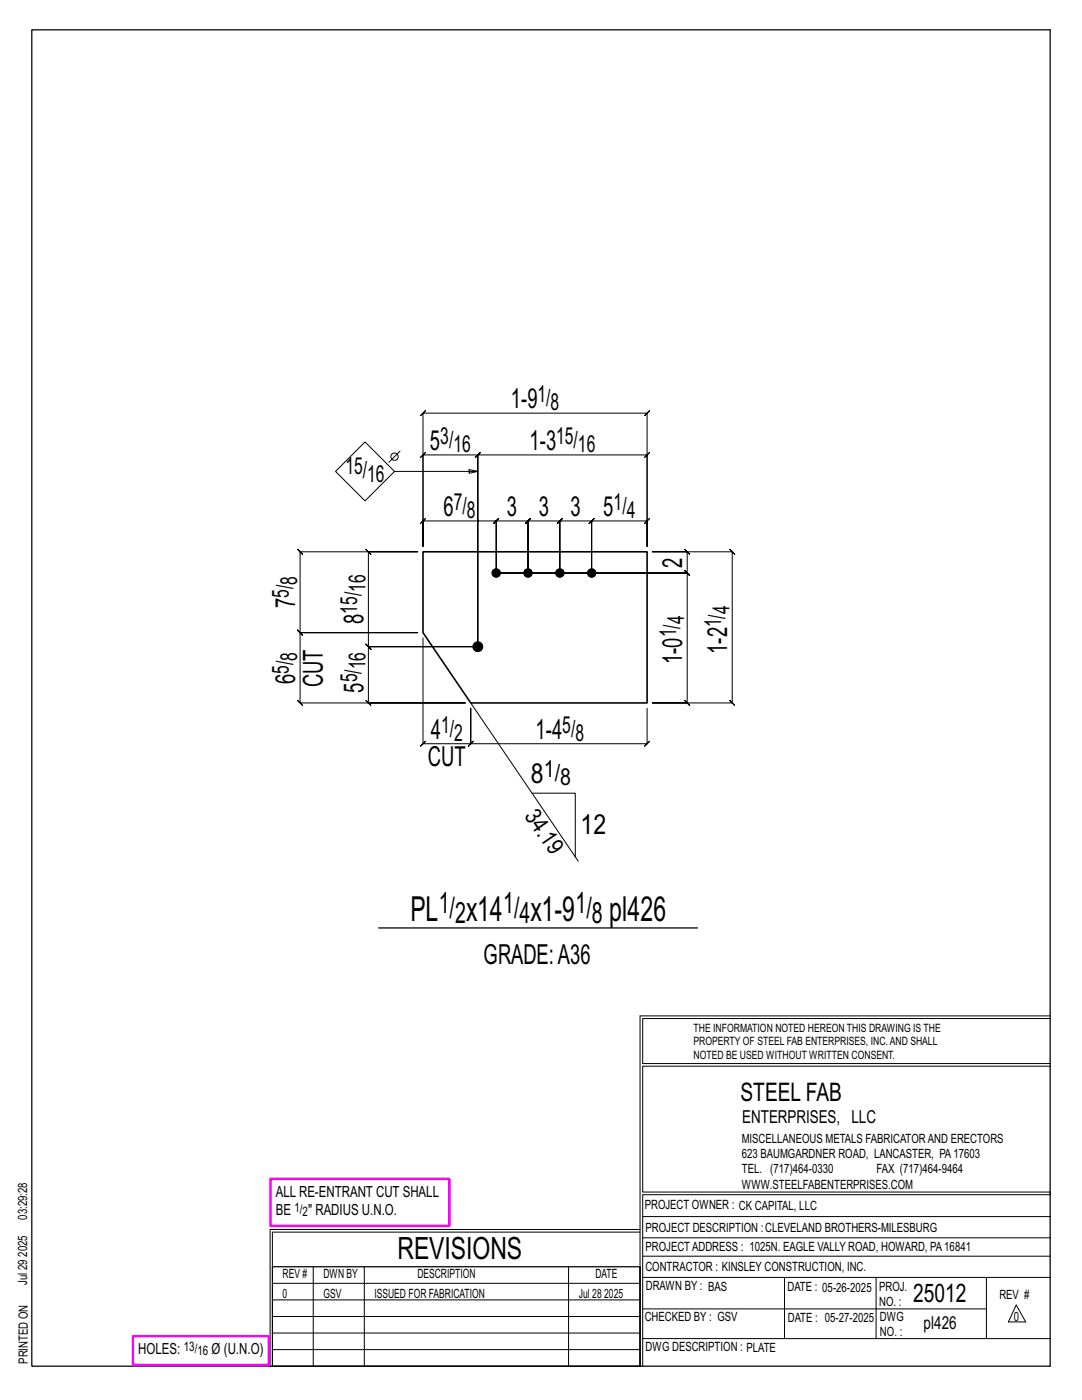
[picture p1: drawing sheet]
<svg xmlns="http://www.w3.org/2000/svg" width="216mm" height="279mm" viewBox="0 0 216 279" stroke-linecap="round" stroke-linejoin="round" font-family="sans-serif">
<defs><g id="words">
<g font-size="6.9">
<text x="81.9" y="183.7">PL</text>
<text x="93" y="183.7">x14</text>
<text x="105.9" y="183.7">x1-9</text>
<text x="121.6" y="183.7">pl426</text>
</g>
<text font-size="6.1" x="79.3" y="251.3">REVISIONS</text>
<g font-size="5.9">
<text x="87.5" y="182.2">1/</text>
<text x="90.8" y="184.3">2</text>
<text x="100.4" y="182.2">1/</text>
<text x="103.7" y="184.3">4</text>
<text x="114.8" y="182.2">1/</text>
<text x="118.1" y="184.3">8</text>
</g>
<g font-size="5.5">
<text x="101.9" y="81.5">1-9</text>
<text x="85.8" y="89.8">5</text>
<text x="105.6" y="89.8">1-3</text>
<text x="88.5" y="103">6</text>
<text x="101.2" y="103">3</text>
<text x="107.5" y="103">3</text>
<text x="113.9" y="103">3</text>
<text x="120.4" y="103">5</text>
<text x="136.1" y="113.3" transform="rotate(-90 136.1 113.3)">2</text>
<text x="58.9" y="121.4" transform="rotate(-90 58.9 121.4)">7</text>
<text x="72.5" y="124.5" transform="rotate(-90 72.5 124.5)">8</text>
<text x="145.1" y="130.5" transform="rotate(-90 145.1 130.5)">1-2</text>
<text x="58.9" y="136.6" transform="rotate(-90 58.9 136.6)">6</text>
<text x="64.4" y="137.2" transform="rotate(-90 64.4 137.2)">CUT</text>
<text x="136.1" y="132.5" transform="rotate(-90 136.1 132.5)">1-0</text>
<text x="72.5" y="138.2" transform="rotate(-90 72.5 138.2)">5</text>
<text x="86" y="147.4">4</text>
<text x="106.9" y="147.4">1-4</text>
<text x="85.4" y="153">CUT</text>
<text x="106" y="156.2">8</text>
<text x="115.8" y="166.4">12</text>
<text x="96.5" y="192.5">GRADE:A36</text>
</g>
<g font-size="5.1">
<text x="147.8" y="219.8">STEEL FAB</text>
<text x="182.2" y="259.9">25012</text>
</g>
<g font-size="4.7">
<text x="107.2" y="80.2">1/</text>
<text x="109.9" y="81.9">8</text>
<text x="87.9" y="88.6">3/</text>
<text x="111" y="88.6">15/</text>
<text x="68.9" y="94.6">15/</text>
<text x="90.5" y="90.2">16</text>
<text x="115.3" y="90.2">16</text>
<text x="73.3" y="96.3">16</text>
<text x="90.6" y="101.7">7/</text>
<text x="122.4" y="101.7">1/</text>
<text x="93.2" y="103.4">8</text>
<text x="125.1" y="103.4">4</text>
<text x="57.6" y="119.3" transform="rotate(-90 57.6 119.3)">5/</text>
<text x="59.3" y="116.7" transform="rotate(-90 59.3 116.7)">8</text>
<text x="72.9" y="118.1" transform="rotate(-90 72.9 118.1)">16</text>
<text x="71.3" y="122.5" transform="rotate(-90 71.3 122.5)">15/</text>
<text x="136.5" y="124.6" transform="rotate(-90 136.5 124.6)">4</text>
<text x="143.9" y="125.2" transform="rotate(-90 143.9 125.2)">1/</text>
<text x="145.5" y="122.6" transform="rotate(-90 145.5 122.6)">4</text>
<text x="59.3" y="131.9" transform="rotate(-90 59.3 131.9)">8</text>
<text x="134.9" y="127.2" transform="rotate(-90 134.9 127.2)">1/</text>
<text x="57.6" y="134.5" transform="rotate(-90 57.6 134.5)">5/</text>
<text x="71.3" y="136.2" transform="rotate(-90 71.3 136.2)">5/</text>
<text x="72.9" y="133.6" transform="rotate(-90 72.9 133.6)">16</text>
<text x="88" y="146.2">1/</text>
<text x="90.6" y="147.9">2</text>
<text x="112.2" y="146.2">5/</text>
<text x="114.8" y="147.9">8</text>
<text x="108.5" y="155">1/</text>
<text x="111.8" y="156.7">8</text>
<text x="104.5" y="162.8" transform="rotate(56 104.5 162.8)">34.19</text>
</g>
<g font-size="3.6">
<text x="148.1" y="224.1">ENTERPRISES, LLC</text>
<text x="184.3" y="265.2">pl426</text>
</g>
<g font-size="3.1">
<text x="55" y="238.9">ALL RE-ENTRANT CUT SHALL</text>
<text x="55" y="242.5">BE</text>
<text x="61.5" y="242.5">&quot; RADIUS U.N.O.</text>
<text x="27.6" y="270.2">HOLES:</text>
<text x="42.2" y="270.2">Ø (U.N.O)</text>
</g>
<g font-size="2.6">
<text x="58.8" y="241.8">1/</text>
<text x="60.4" y="242.7">2</text>
<text x="36.7" y="269.6">13/</text>
<text x="39.4" y="270.5">16</text>
</g>
<g font-size="2.5">
<text x="148" y="231.2">623 BAUMGARDNER ROAD, LANCASTER, PA17603</text>
<text x="148" y="228.1">MISCELLANEOUS METALS FABRICATORAND ERECTORS</text>
<text x="148" y="237.2">WWW.STEELFABENTERPRISES.COM</text>
<text x="148" y="234.2">TEL. (717)464-0330</text>
<text x="174.9" y="234.2">FAX (717)464-9464</text>
<text x="5.4" y="243.4" transform="rotate(-90 5.4 243.4)">03:29:28</text>
<text x="128.7" y="241.3">PROJECT OWNER : CK CAPITAL, LLC</text>
<text x="128.8" y="246">PROJECT DESCRIPTION :CLEVELAND BROTHERS-MILESBURG</text>
<text x="5.4" y="250.8" transform="rotate(-90 5.4 250.8)">2025</text>
<text x="128.8" y="249.7">PROJECTADDRESS : 1025N. EAGLE VALLY ROAD, HOWARD, PA16841</text>
<text x="5.4" y="256.5" transform="rotate(-90 5.4 256.5)">Jul 29</text>
<text x="56.4" y="255">REV #</text>
<text x="64.5" y="255">DWN BY</text>
<text x="83.3" y="255">DESCRIPTION</text>
<text x="118.8" y="255">DATE</text>
<text x="128.8" y="253.7">CONTRACTOR : KINSLEY CONSTRUCTION, INC.</text>
<text x="128.9" y="257.5">DRAWN BY : BAS</text>
<text x="157.1" y="257.6">DATE : 05-26-2025</text>
<text x="175.4" y="257.7">PROJ.</text>
<text x="56.4" y="259">0</text>
<text x="64.5" y="259">GSV</text>
<text x="74.7" y="259">ISSUED FOR FABRICATION</text>
<text x="115.5" y="259">Jul 28</text>
<text x="120.6" y="259">2025</text>
<text x="128.6" y="263.7">CHECKED BY : GSV</text>
<text x="157.2" y="263.7">DATE : 05-27-2025</text>
<text x="175.4" y="260.7">NO. :</text>
<text x="175.6" y="263.7">DWG</text>
<text x="199.4" y="259.2">REV #</text>
<text x="202.3" y="263.7">0</text>
<text x="128.8" y="269.7">DWG DESCRIPTION : PLATE</text>
<text x="175.6" y="266.7">NO. :</text>
<text x="5.5" y="272.2" transform="rotate(-90 5.5 272.2)">PRINTED ON</text>
</g>
<g font-size="2.3">
<text x="138.4" y="208.6">PROPERTY OF STEEL FAB ENTERPRISES, INC.AND SHALL</text>
<text x="138.4" y="205.9">THE INFORMATION NOTED HEREON THIS DRAWING IS THE</text>
<text x="138.4" y="211.3">NOTED BE USED WITHOUT WRITTEN CONSENT.</text>
</g>
</g></defs>
<g fill="none" stroke="#000" stroke-width=".2">
<path d="M78.7 94.1l-5.9 5.9-5.8-5.9 5.8-5.9 5.9 5.9h16.6l-1.7 .4v-.8l1.7 .4M79.8 90l-2.2 2.2M84.9 90.3l-.5 .5h10.9l-.5 .5 1-1-.5 .5v38.3v-38.3l-.5 .5 1-1-.5 .5h33.8l-.5 .5 1-1-.5 .5v18.3v-5.1l.5-.5-1 1 .5-.5h-11l.5-.5-1 1 .5-.5v10.4v-10.4l.5-.5-1 1 .5-.5h-6.4l.5-.5-1 1 .5-.5v10.4v-10.4l.5-.5-1 1 .5-.5h-6.3l.5-.5-1 1 .5-.5v10.4v-10.4l.5-.5-1 1 .5-.5h-6.4l.5-.5-1 1 .5-.5v10.4v-10.4l.5-.5-1 1 .5-.5h-14.6l.5-.5-1 1 .5-.5v5.1v-18.3l-.5 .5zM59.4 109.6l.5 .5h23.4h-9.8l-.5-.5 1 1-.5-.5v19l-.5-.5 1 1-.5-.5h21.8h-21.8l-.5-.5 1 1-.5-.5v11.2l-.5-.5 1 1-.5-.5h19.4h-33l.5 .5-1-1 .5 .5v-14l.5 .5-1-1 .5 .5h23.4h-23.4l.5 .5-1-1 .5 .5v-16.2l.5 .5zM84.4 109.1v-26.6l-.5 .5 1-1-.5 .5h44.7l-.5 .5 1-1-.5 .5v26.6M99 114.4h38.1l.5 .5-1-1 .5 .5v-4.3l.5 .5-1-1 .5 .5h-6.9h15.9l-.5-.5 1 1-.5-.5v30.2l-.5-.5 1 1-.5-.5h-15.9h6.9l.5 .5-1-1 .5 .5v-25.9l.5 .5-1-1 .5 .5zM84.4 127.3v21.1l-.5 .5 1-1-.5 .5h9.5l-.5 .5 1-1-.5 .5v-7.1v7.1l-.5 .5 1-1-.5 .5h35.2l-.5 .5 1-1-.5 .5v-7.1M93.9 140.3l21.5 31.6M106.2 158.3h8.6v12.7M127.7 202.7v70M127.7 202.7h81.8M209.5 203.3h-81.3v9h81.3"/>
<path d="M209.5 212.8h-81.3v25.1h81.3v.5h-81.3v34.3M54.4 259.4h73.3M54.4 256.1h73.3M62.5 252.8v19.9M72.7 252.8v19.9M113.4 252.8v19.9M127.7 245.4h-73.8v27.3M127.7 245.9h-73.3v6.9M128.2 242.8h81.3M128.2 254.9h81.3M128.2 250.7h81.3M128.2 247h81.3"/>
<path d="M156.5 254.9v12.2M174.8 254.9v12.2M196.8 254.9v12.2M54.4 269.3h73.3M54.4 266h73.3M54.4 262.7h73.3M128.2 261.2h68.6M128.2 267.1h81.3M202.8 260.4l1.9 3.4h-3.5z"/>
<circle cx="78.7" cy="91.1" r=".74"/>
</g>
<path d="M6.3 6h203.2v266.7h-203.2zM75.6 185.2h63.6M54.4 252.8h73.3v19.9h-73.3z" fill="none" stroke="#000" stroke-width=".25"/>
<path d="M54 235.3h35.6v9.3h-35.6zM26.5 266.7h27.1v5.7h-27.1z" fill="none" stroke="#f0f" stroke-width=".5"/>
<g fill="#000" stroke="#000" stroke-width=".2">
<circle cx="99" cy="114.4" r=".86"/>
<circle cx="105.4" cy="114.4" r=".86"/>
<circle cx="111.7" cy="114.4" r=".86"/>
<circle cx="118.1" cy="114.4" r=".86"/>
<circle cx="95.3" cy="129.1" r=".99"/>
</g>
<path d="M84.4 110.1h44.7v30.2h-35.2l-9.5-14z" fill="none" stroke="#000" stroke-width=".32"/>
<use href="#words"/>
</svg>
